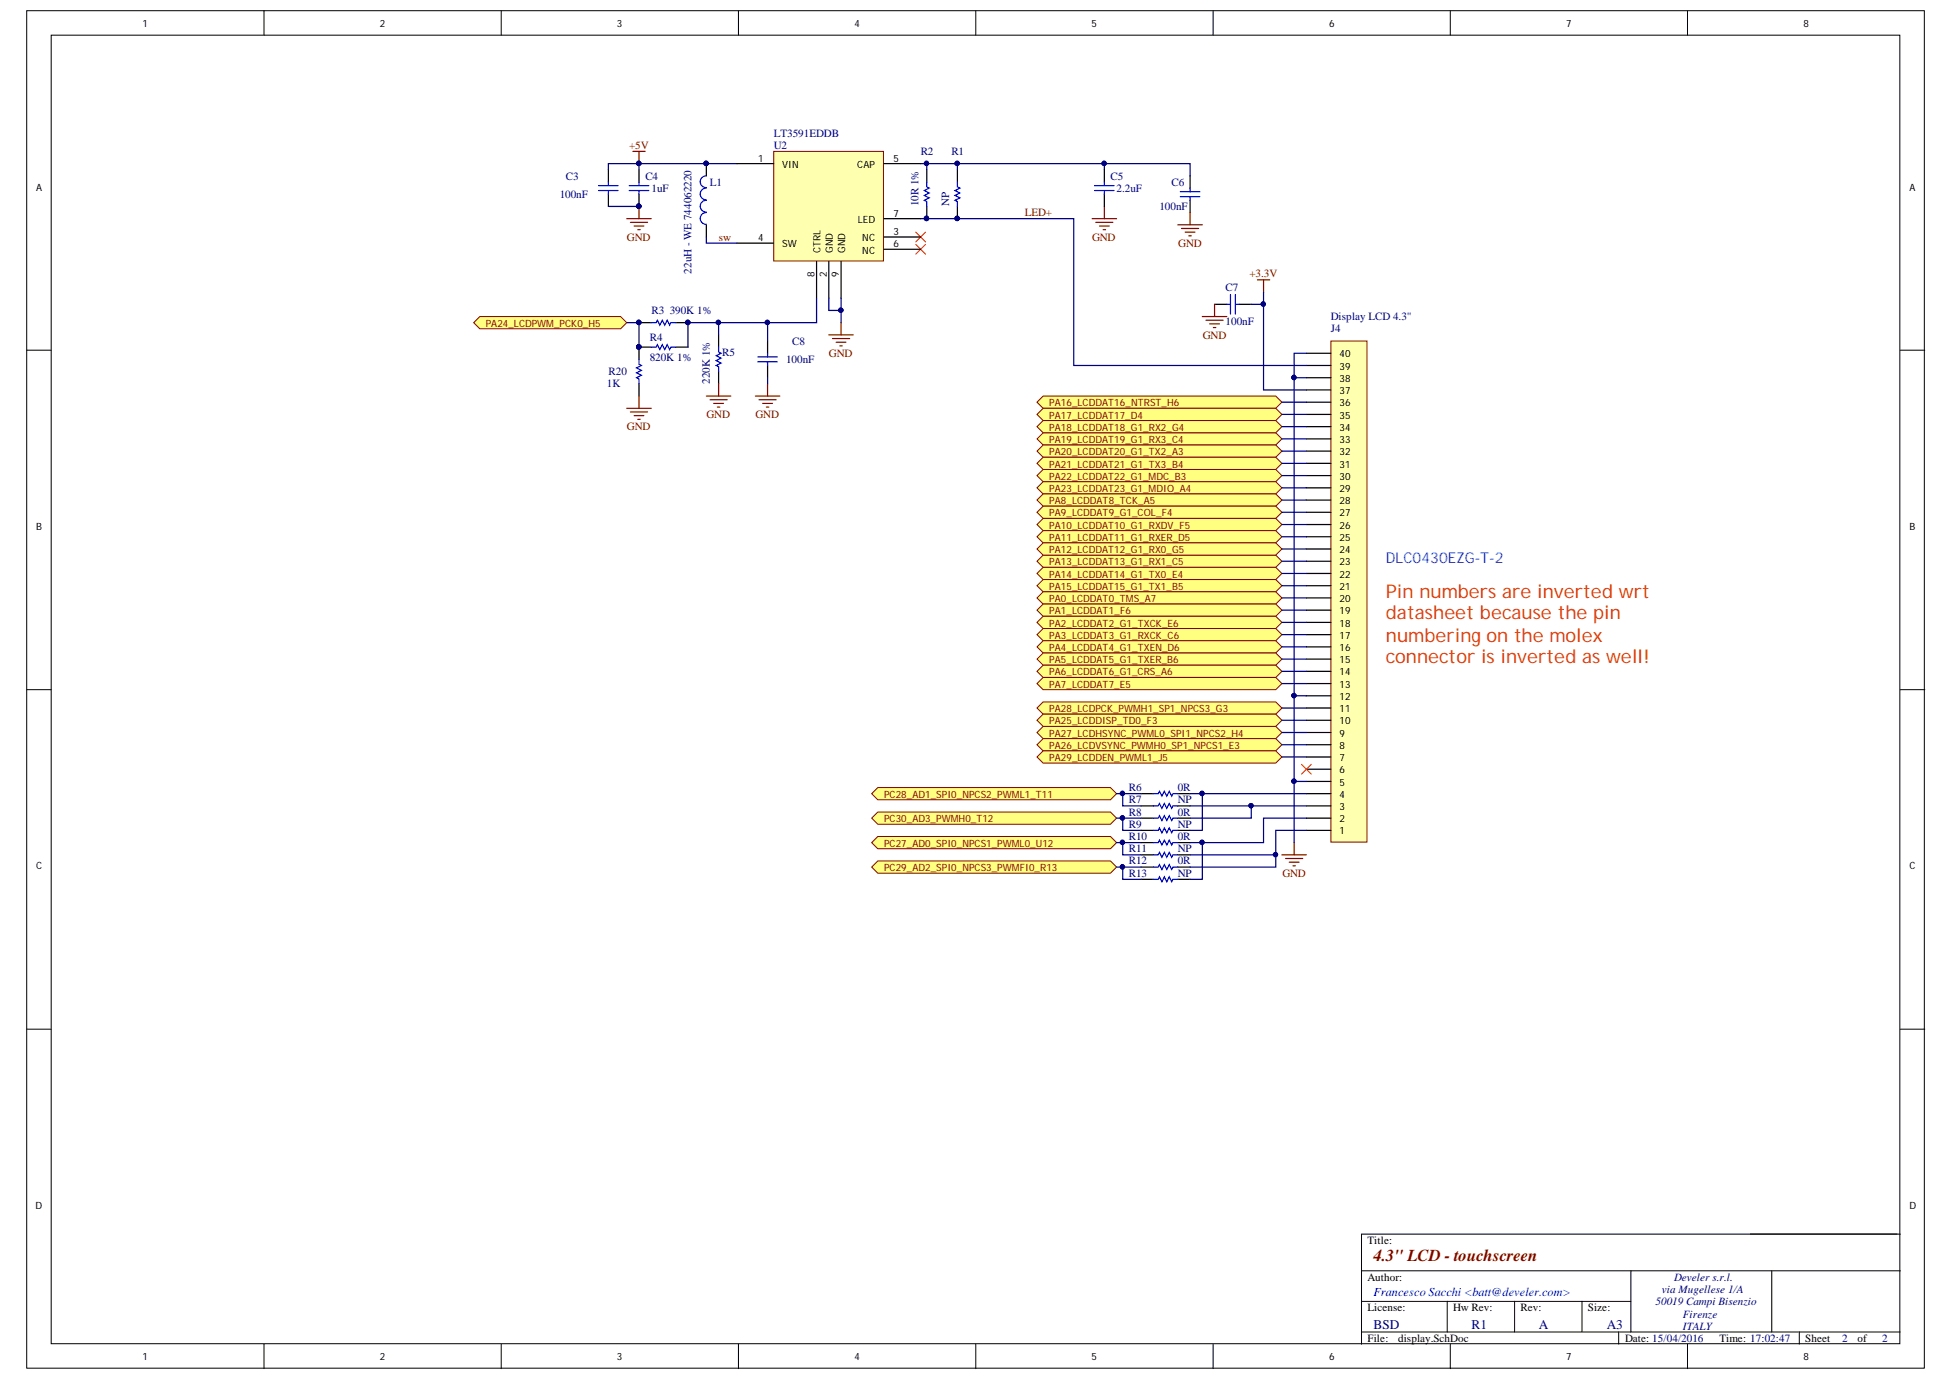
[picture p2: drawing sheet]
<svg xmlns="http://www.w3.org/2000/svg" width="297mm" height="210mm" viewBox="0 0 297 210" stroke-linecap="round" stroke-linejoin="round" font-family="sans-serif">
<defs><g id="words">
<g font-size="2.9" fill="#f30">
<text x="210.7" y="90.8">Pin numbers are inverted wrt</text>
<text x="210.7" y="94.1">datasheet because the pin</text>
<text x="210.7" y="97.5">numbering on the molex</text>
<text x="210.7" y="100.8">connector is inverted as well!</text>
</g>
<text font-size="2.5" fill="#800000" x="208.8" y="191.6">4.3&quot; LCD - touchscreen</text>
<text font-size="2.3" fill="#06f" x="210.7" y="85.5">DLC0430EZG-T-2</text>
<g font-size="2" fill="#000080">
<text x="208.8" y="202">BSD</text>
<text x="223.7" y="202">R1</text>
<text x="233.9" y="202">A</text>
<text x="244.2" y="202">A3</text>
</g>
<text font-size="1.9" fill="#00f" x="208.8" y="197">Francesco Sacchi &lt;batt@develer.com&gt;</text>
<g font-size="1.7" fill="#800000">
<text x="95.7" y="22.6">+5V</text>
<text x="155.8" y="32.9">LED+</text>
<text x="95.3" y="36.6">GND</text>
<text x="109.3" y="36.6">sw</text>
<text x="166" y="36.6">GND</text>
<text x="179.1" y="37.5">GND</text>
<text x="189.9" y="42.2">+3.3V</text>
<text x="182.8" y="51.5">GND</text>
<text x="126" y="54.3">GND</text>
<text x="95.3" y="65.4">GND</text>
<text x="107.4" y="63.5">GND</text>
<text x="114.8" y="63.5">GND</text>
<text x="194.9" y="133.3">GND</text>
</g>
<g font-size="1.7" fill="#000080">
<text x="117.6" y="22.6">U2</text>
<text x="117.6" y="20.8">LT3591EDDB</text>
<text x="140" y="23.6">R2</text>
<text x="144.6" y="23.6">R1</text>
<text x="86" y="27.3">C3</text>
<text x="98.1" y="27.3">C4</text>
<text x="99" y="29.2">1uF</text>
<text x="107.9" y="28.2">L1</text>
<text x="168.8" y="27.3">C5</text>
<text x="169.7" y="29.2">2.2uF</text>
<text x="178.1" y="28.2">C6</text>
<text x="85.1" y="30.1">100nF</text>
<text x="139.6" y="31.4" transform="rotate(-90 139.6 31.4)">10R 1%</text>
<text x="144.3" y="31.4" transform="rotate(-90 144.3 31.4)">NP</text>
<text x="176.2" y="31.9">100nF</text>
<text x="105.1" y="41.6" transform="rotate(-90 105.1 41.6)">22uH - WE 744062220</text>
<text x="99" y="47.7">R3</text>
<text x="101.8" y="47.7">390K 1%</text>
<text x="186.3" y="44.2">C7</text>
<text x="98.8" y="51.8">R4</text>
<text x="120.4" y="52.4">C8</text>
<text x="186.3" y="49.4">100nF</text>
<text x="202.3" y="50.5">J4</text>
<text x="202.3" y="48.7">Display LCD 4.3''</text>
<text x="92.3" y="58.9">1K</text>
<text x="92.5" y="57">R20</text>
<text x="98.8" y="54.8">820K 1%</text>
<text x="107.9" y="58.3" transform="rotate(-90 107.9 58.3)">220K 1%</text>
<text x="109.8" y="54.1">R5</text>
<text x="119.5" y="55.2">100nF</text>
<text x="171.6" y="120.2">R6</text>
<text x="171.6" y="122.1">R7</text>
<text x="171.6" y="124">R8</text>
<text x="171.6" y="125.8">R9</text>
<text x="179" y="120.2">0R</text>
<text x="179" y="122.1">NP</text>
<text x="179" y="124">0R</text>
<text x="179" y="125.8">NP</text>
<text x="171.6" y="127.7">R10</text>
<text x="171.6" y="129.5">R11</text>
<text x="171.6" y="131.4">R12</text>
<text x="179" y="127.7">0R</text>
<text x="179" y="129.5">NP</text>
<text x="179" y="131.4">0R</text>
<text x="171.6" y="133.3">R13</text>
<text x="179" y="133.3">NP</text>
<text x="252.6" y="196.5">via Mugellese 1/A</text>
<text x="254.5" y="194.7">Develer s.r.l.</text>
<text x="251.7" y="198.4">50019 Campi Bisenzio</text>
<text x="255.8" y="200.3">Firenze</text>
<text x="255.8" y="202.1">ITALY</text>
<text x="280" y="204">2</text>
<text x="286.1" y="204">2</text>
</g>
<g font-size="1.7">
<text x="207.9" y="189.1">Title:</text>
<text x="207.9" y="194.7">Author:</text>
<text x="207.9" y="204">File:</text>
<text x="207.9" y="199.3">License:</text>
<text x="212.5" y="204">display.SchDoc</text>
<text x="220.9" y="199.3">Hw Rev:</text>
<text x="231.1" y="199.3">Rev:</text>
<text x="241.4" y="199.3">Size:</text>
<text x="247" y="204">Date: 15/04/2016</text>
<text x="261.4" y="204">Time: 17:02:47</text>
<text x="274.4" y="204">Sheet</text>
<text x="282.4" y="204">of</text>
</g>
<g font-size="1.5">
<text x="21.7" y="4.1">1</text>
<text x="57.8" y="4.1">2</text>
<text x="93.8" y="4.1">3</text>
<text x="129.9" y="4.1">4</text>
<text x="165.9" y="4.1">5</text>
<text x="202" y="4.1">6</text>
<text x="238.1" y="4.1">7</text>
<text x="274.2" y="4.1">8</text>
<text x="5.5" y="29">A</text>
<text x="115.3" y="24.6">1</text>
<text x="118.9" y="25.5">VIN</text>
<text x="130.3" y="25.5">CAP</text>
<text x="135.8" y="24.6">5</text>
<text x="290.3" y="29">A</text>
<text x="130.4" y="33.9">LED</text>
<text x="135.8" y="33">7</text>
<text x="135.8" y="35.7">3</text>
<text x="115.3" y="36.7">4</text>
<text x="118.9" y="37.6">SW</text>
<text x="124.7" y="38.4" transform="rotate(-90 124.7 38.4)">CTRL</text>
<text x="126.6" y="38.4" transform="rotate(-90 126.6 38.4)">GND</text>
<text x="128.5" y="38.4" transform="rotate(-90 128.5 38.4)">GND</text>
<text x="131.1" y="36.7">NC</text>
<text x="131.1" y="38.5">NC</text>
<text x="135.8" y="37.6">6</text>
<text x="123.8" y="42.1" transform="rotate(-90 123.8 42.1)">8</text>
<text x="125.7" y="42.1" transform="rotate(-90 125.7 42.1)">2</text>
<text x="127.5" y="42.1" transform="rotate(-90 127.5 42.1)">9</text>
<text x="203.6" y="59.9">37</text>
<text x="203.6" y="58.1">38</text>
<text x="203.6" y="56.2">39</text>
<text x="203.6" y="54.3">40</text>
<text x="203.6" y="65.5">34</text>
<text x="203.6" y="63.6">35</text>
<text x="203.6" y="61.8">36</text>
<text x="203.6" y="71.1">31</text>
<text x="203.6" y="69.2">32</text>
<text x="203.6" y="67.3">33</text>
<text x="203.6" y="76.6">28</text>
<text x="203.6" y="74.8">29</text>
<text x="203.6" y="72.9">30</text>
<text x="5.5" y="80.5">B</text>
<text x="203.6" y="82.2">25</text>
<text x="203.6" y="80.4">26</text>
<text x="203.6" y="78.5">27</text>
<text x="290.3" y="80.5">B</text>
<text x="203.6" y="89.7">21</text>
<text x="203.6" y="87.8">22</text>
<text x="203.6" y="85.9">23</text>
<text x="203.6" y="84.1">24</text>
<text x="203.6" y="95.2">18</text>
<text x="203.6" y="93.4">19</text>
<text x="203.6" y="91.5">20</text>
<text x="203.6" y="100.8">15</text>
<text x="203.6" y="98.9">16</text>
<text x="203.6" y="97.1">17</text>
<text x="203.6" y="106.4">12</text>
<text x="203.6" y="104.5">13</text>
<text x="203.6" y="102.7">14</text>
<text x="203.6" y="113.8">8</text>
<text x="203.6" y="112">9</text>
<text x="203.6" y="110.1">10</text>
<text x="203.6" y="108.2">11</text>
<text x="203.6" y="119.4">5</text>
<text x="203.6" y="117.5">6</text>
<text x="203.6" y="115.7">7</text>
<text x="203.6" y="125">2</text>
<text x="203.6" y="123.1">3</text>
<text x="203.6" y="121.3">4</text>
<text x="203.6" y="126.8">1</text>
<text x="5.5" y="132.2">C</text>
<text x="290.3" y="132.2">C</text>
<text x="5.4" y="183.8">D</text>
<text x="290.3" y="183.8">D</text>
<text x="21.7" y="206.8">1</text>
<text x="57.8" y="206.8">2</text>
<text x="93.8" y="206.8">3</text>
<text x="129.9" y="206.8">4</text>
<text x="165.9" y="206.8">5</text>
<text x="202" y="206.8">6</text>
<text x="238.1" y="206.8">7</text>
<text x="274.2" y="206.8">8</text>
</g>
<g font-size="1.5" fill="#800000">
<text x="73.8" y="49.7">PA24_LCDPWM_PCK0_H5</text>
<text x="159.5" y="61.8">PA16_LCDDAT16_NTRST_H6</text>
<text x="159.5" y="63.6">PA17_LCDDAT17_D4</text>
<text x="159.5" y="65.5">PA18_LCDDAT18_G1_RX2_G4</text>
<text x="159.5" y="67.3">PA19_LCDDAT19_G1_RX3_C4</text>
<text x="159.5" y="69.2">PA20_LCDDAT20_G1_TX2_A3</text>
<text x="159.5" y="71.1">PA21_LCDDAT21_G1_TX3_B4</text>
<text x="159.5" y="72.9">PA22_LCDDAT22_G1_MDC_B3</text>
<text x="159.5" y="74.8">PA23_LCDDAT23_G1_MDIO_A4</text>
<text x="159.5" y="76.6">PA8_LCDDAT8_TCK_A5</text>
<text x="159.5" y="78.5">PA9_LCDDAT9_G1_COL_F4</text>
<text x="159.5" y="80.4">PA10_LCDDAT10_G1_RXDV_F5</text>
<text x="159.5" y="82.2">PA11_LCDDAT11_G1_RXER_D5</text>
<text x="159.5" y="85.9">PA13_LCDDAT13_G1_RX1_C5</text>
<text x="159.5" y="84.1">PA12_LCDDAT12_G1_RX0_G5</text>
<text x="159.5" y="87.8">PA14_LCDDAT14_G1_TX0_E4</text>
<text x="159.5" y="89.7">PA15_LCDDAT15_G1_TX1_B5</text>
<text x="159.5" y="91.5">PA0_LCDDAT0_TMS_A7</text>
<text x="159.5" y="93.4">PA1_LCDDAT1_F6</text>
<text x="159.5" y="95.2">PA2_LCDDAT2_G1_TXCK_E6</text>
<text x="159.5" y="97.1">PA3_LCDDAT3_G1_RXCK_C6</text>
<text x="159.5" y="98.9">PA4_LCDDAT4_G1_TXEN_D6</text>
<text x="159.5" y="100.8">PA5_LCDDAT5_G1_TXER_B6</text>
<text x="159.5" y="102.7">PA6_LCDDAT6_G1_CRS_A6</text>
<text x="159.5" y="104.5">PA7_LCDDAT7_E5</text>
<text x="159.5" y="108.2">PA28_LCDPCK_PWMH1_SP1_NPCS3_G3</text>
<text x="159.5" y="112">PA27_LCDHSYNC_PWML0_SPI1_NPCS2_H4</text>
<text x="159.5" y="113.8">PA26_LCDVSYNC_PWMH0_SP1_NPCS1_E3</text>
<text x="159.5" y="110.1">PA25_LCDDISP_TD0_F3</text>
<text x="159.5" y="115.7">PA29_LCDDEN_PWML1_J5</text>
<text x="134.4" y="121.3">PC28_AD1_SPI0_NPCS2_PWML1_T11</text>
<text x="134.4" y="125">PC30_AD3_PWMH0_T12</text>
<text x="134.4" y="128.7">PC27_AD0_SPI0_NPCS1_PWML0_U12</text>
<text x="134.4" y="132.4">PC29_AD2_SPI0_NPCS3_PWMFI0_R13</text>
</g>
</g></defs>
<g fill="#fff" stroke="#000" stroke-width=".15">
<path d="M4.1 1.6h288.4v206.4h-288.4z"/>
<path d="M7.8 5.3h281v198.9h-281z"/>
</g>
<g fill="none" stroke="#000" stroke-width=".15">
<path d="M40.1 1.6v3.7M76.2 1.6v3.7M112.3 1.6v3.7M148.3 1.6v3.7M184.4 1.6v3.7M220.5 1.6v3.7M256.5 1.6v3.7M4.1 53.2h3.7M288.9 53.2h3.7M4.1 104.8h3.7M288.9 104.8h3.7M4.1 156.4h3.7"/>
<path d="M288.9 156.4h3.7M207 197.8h40.9M207 193.2h81.9M220 197.8v4.7M230.2 197.8v4.7M240.5 197.8v4.7M247.9 193.2v9.3M266.1 187.6h22.8M269.3 193.2v9.3M288.4 187.6h-81.4v16.7M40.1 204.3v3.7M76.2 204.3v3.7"/>
<path d="M112.3 204.3v3.7M148.3 204.3v3.7M184.4 204.3v3.7M207 202.5h81.9M220.5 204.3v3.7M246.1 202.5v1.8M256.5 204.3v3.7M273.5 202.5v1.8"/>
</g>
<path d="M191.1 42.5h1.9M192.1 42.5v1.9" fill="none" stroke="#800000" stroke-width=".19"/>
<g fill="#ffff80" stroke="#800000" stroke-width=".15">
<path d="M132.5 128.1l.9-1h35.4l.9 1-.9 .9h-35.4z" fill-rule="evenodd"/>
<path d="M132.5 120.6l.9-.9h35.4l.9 .9-.9 1h-35.4z" fill-rule="evenodd"/>
<path d="M132.5 131.8l.9-.9h35.4l.9 .9-.9 .9h-35.4z" fill-rule="evenodd"/>
<path d="M132.5 124.4l.9-1h35.4l.9 1-.9 .9h-35.4z" fill-rule="evenodd"/>
</g>
<g fill="none" stroke="#000" stroke-width=".19">
<path d="M173.5 120.6h1.8M173.5 122.5h1.8M173.5 124.4h1.8M173.5 126.2h1.8M173.5 128.1h1.8M173.5 129.9h1.8M173.5 131.8h1.8M173.5 133.6h1.8M179 120.6h1.9M179 122.5h1.9M179 124.4h1.9M179 126.2h1.9"/>
<path d="M179 128.1h1.9M179 129.9h1.9M179 131.8h1.9M179 133.6h1.9"/>
</g>
<path d="M175.3 120.6h.8l.2-.3 .3 .7 .4-.7 .4 .7 .3-.7 .4 .7 .2-.4h.7M175.3 122.5h.8l.2-.4 .3 .8 .4-.8 .4 .8 .3-.8 .4 .8 .2-.4h.7M175.3 124.4h.8l.2-.4 .3 .7 .4-.7 .4 .7 .3-.7 .4 .7 .2-.3h.7M175.3 126.2h.8l.2-.4 .3 .8 .4-.8 .4 .8 .3-.8 .4 .8 .2-.4h.7M175.3 128.1h.8l.2-.4 .3 .7 .4-.7 .4 .7 .3-.7 .4 .7 .2-.3h.7M175.3 129.9h.8l.2-.3 .3 .7 .4-.7 .4 .7 .3-.7 .4 .7 .2-.4h.7M175.3 131.8h.8l.2-.4 .3 .8 .4-.8 .4 .8 .3-.8 .4 .8 .2-.4h.7M175.3 133.6h.8l.2-.3 .3 .7 .4-.7 .4 .7 .3-.7 .4 .7 .2-.4h.7" fill="none" stroke="#00f" stroke-width=".19"/>
<path d="M202.3 51.8h5.5v76.2h-5.5z" fill="#ffffb0" stroke="#800000" stroke-width=".15"/>
<g fill="none" stroke="#000" stroke-width=".19">
<path d="M198.6 59.3h3.7M198.6 57.4h3.7M198.6 55.6h3.7M198.6 53.7h3.7M198.6 79.7h3.7M198.6 77.9h3.7M198.6 76h3.7M198.6 74.1h3.7M198.6 72.3h3.7M198.6 70.4h3.7M198.6 68.6h3.7M198.6 66.7h3.7"/>
<path d="M198.6 64.8h3.7M198.6 63h3.7M198.6 61.1h3.7M198.6 98.3h3.7M198.6 96.5h3.7M198.6 94.6h3.7M198.6 92.7h3.7M198.6 90.9h3.7M198.6 89h3.7M198.6 87.2h3.7M198.6 85.3h3.7M198.6 83.4h3.7"/>
<path d="M198.6 81.6h3.7M198.6 118.8h3.7M198.6 116.9h3.7M198.6 115.1h3.7M198.6 113.2h3.7M198.6 111.3h3.7M198.6 109.5h3.7M198.6 107.6h3.7M198.6 105.8h3.7M198.6 103.9h3.7M198.6 102h3.7M198.6 100.2h3.7"/>
<path d="M198.6 126.2h3.7M198.6 124.4h3.7M198.6 122.5h3.7M198.6 120.6h3.7"/>
</g>
<path d="M194.9 129.9h3.7M195.4 130.5h2.6M196 131h1.5M196.5 131.6h.4M196.7 128.1v1.8" fill="none" stroke="#800000" stroke-width=".19"/>
<path d="M197.8 116.2l1.5 1.5M199.3 116.2l-1.5 1.5" fill="none" stroke="#f00" stroke-width=".15"/>
<g fill="#ffff80" stroke="#800000" stroke-width=".15">
<path d="M157.6 107.6l1-.9h35.3l1 .9-1 .9h-35.3z" fill-rule="evenodd"/>
<path d="M157.6 111.3l1-.9h35.3l1 .9-1 1h-35.3z" fill-rule="evenodd"/>
<path d="M157.6 113.2l1-.9h35.3l1 .9-1 .9h-35.3z" fill-rule="evenodd"/>
<path d="M157.6 109.5l1-1h35.3l1 1-1 .9h-35.3z" fill-rule="evenodd"/>
<path d="M157.6 115.1l1-1h35.3l1 1-1 .9h-35.3z" fill-rule="evenodd"/>
<path d="M157.6 61.1l1-.9h35.3l1 .9-1 1h-35.3z" fill-rule="evenodd"/>
<path d="M157.6 63l1-.9h35.3l1 .9-1 .9h-35.3z" fill-rule="evenodd"/>
<path d="M157.6 66.7l1-.9h35.3l1 .9-1 .9h-35.3z" fill-rule="evenodd"/>
<path d="M157.6 64.8l1-.9h35.3l1 .9-1 1h-35.3z" fill-rule="evenodd"/>
<path d="M157.6 68.6l1-1h35.3l1 1-1 .9h-35.3z" fill-rule="evenodd"/>
<path d="M157.6 72.3l1-.9h35.3l1 .9-1 .9h-35.3z" fill-rule="evenodd"/>
<path d="M157.6 70.4l1-.9h35.3l1 .9-1 1h-35.3z" fill-rule="evenodd"/>
<path d="M157.6 74.1l1-.9h35.3l1 .9-1 1h-35.3z" fill-rule="evenodd"/>
<path d="M157.6 76l1-.9h35.3l1 .9-1 .9h-35.3z" fill-rule="evenodd"/>
<path d="M157.6 77.9l1-1h35.3l1 1-1 .9h-35.3z" fill-rule="evenodd"/>
<path d="M157.6 79.7l1-.9h35.3l1 .9-1 1h-35.3z" fill-rule="evenodd"/>
<path d="M157.6 81.6l1-.9h35.3l1 .9-1 .9h-35.3z" fill-rule="evenodd"/>
<path d="M157.6 85.3l1-.9h35.3l1 .9-1 .9h-35.3z" fill-rule="evenodd"/>
<path d="M157.6 83.4l1-.9h35.3l1 .9-1 1h-35.3z" fill-rule="evenodd"/>
<path d="M157.6 87.2l1-1h35.3l1 1-1 .9h-35.3z" fill-rule="evenodd"/>
<path d="M157.6 89l1-.9h35.3l1 .9-1 1h-35.3z" fill-rule="evenodd"/>
<path d="M157.6 90.9l1-.9h35.3l1 .9-1 .9h-35.3z" fill-rule="evenodd"/>
<path d="M157.6 92.7l1-.9h35.3l1 .9-1 1h-35.3z" fill-rule="evenodd"/>
<path d="M157.6 94.6l1-.9h35.3l1 .9-1 .9h-35.3z" fill-rule="evenodd"/>
<path d="M157.6 96.5l1-1h35.3l1 1-1 .9h-35.3z" fill-rule="evenodd"/>
<path d="M157.6 98.3l1-.9h35.3l1 .9-1 .9h-35.3z" fill-rule="evenodd"/>
<path d="M157.6 100.2l1-1h35.3l1 1-1 .9h-35.3z" fill-rule="evenodd"/>
<path d="M157.6 102l1-.9h35.3l1 .9-1 1h-35.3z" fill-rule="evenodd"/>
<path d="M157.6 103.9l1-.9h35.3l1 .9-1 .9h-35.3z" fill-rule="evenodd"/>
</g>
<g fill="none" stroke="#000" stroke-width=".19">
<path d="M92.5 25.8v1.9M92.5 29.5v1.9M97.1 25.8v1.9M97.1 29.5v1.9M107.4 24.9v1.8M107.4 34.2v1.8M140.9 25.8v1.9M140.9 31.4v1.8M167.9 25.8v1.9M167.9 29.5v1.9M180.9 26.7v1.9M180.9 30.4v1.9"/>
<path d="M97.1 49h1.9M102.7 49h1.9M116.7 51.8v1.9M116.7 55.6v1.8M184.6 46.3h1.9M188.4 46.3h1.8"/>
</g>
<g fill="none" stroke="#00f" stroke-width=".19">
<path d="M91 28.2h3M91 29h3M92.5 27.7v.5M92.5 29v.5M95.6 28.2h3M95.6 29h3M97.1 27.7v.5M97.1 29v.5M107.4 32.3a.89 .89 0 0 0-1 .9 .89 .89 0 0 0 1 .9M107.4 30.4a.89 .89 0 0 0-1 .9 .89 .89 0 0 0 1 .9M107.4 28.6a.89 .89 0 0 0-1 .9 .89 .89 0 0 0 1 .9M107.4 26.7a.89 .89 0 0 0-1 .9 .89 .89 0 0 0 1 .9"/>
<path d="M140.9 27.7v.7l.4 .2-.8 .4 .8 .3-.8 .4 .8 .4-.8 .3 .4 .2v.8M166.4 28.2h3M166.4 29h3M167.9 27.7v.5M167.9 29v.5M179.4 29.1h3M179.4 29.9h3M180.9 28.6v.5M180.9 29.9v.5M99 49h.7l.2-.3 .4 .7 .4-.7 .3 .7 .4-.7 .4 .7 .2-.4h.7M115.2 54.3h3M115.2 55h3"/>
<path d="M116.7 53.7v.6M116.7 55v.6M186.5 46.3h.6M187.1 44.8v2.9M187.8 44.8v2.9M187.8 46.3h.6"/>
</g>
<g fill="none" stroke="#000080" stroke-width=".19">
<path d="M92.5 25.8v-.9h4.6v.9M92.5 31.4h4.6M97.1 24.9h14.9M140 24.9h.9v.9M140 33.2h.9M140.9 24.9h27v.9M167.9 24.9h13v1.8M190.2 46.3h1.9M192.1 44.4v14.9h6.5M198.6 53.7h-1.9v3.7M198.6 57.4h-1.9v70.7M194.9 61.1h3.7"/>
<path d="M194.9 63h3.7M194.9 64.8h3.7M194.9 66.7h3.7M194.9 68.6h3.7M194.9 70.4h3.7M194.9 72.3h3.7M194.9 74.1h3.7M194.9 76h3.7M194.9 77.9h3.7M194.9 79.7h3.7M194.9 81.6h3.7M194.9 83.4h3.7"/>
<path d="M194.9 85.3h3.7M194.9 87.2h3.7M194.9 89h3.7M194.9 90.9h3.7M194.9 92.7h3.7M194.9 94.6h3.7M194.9 96.5h3.7M194.9 98.3h3.7M194.9 107.6h3.7M194.9 111.3h3.7M194.9 113.2h3.7M194.9 109.5h3.7"/>
<path d="M194.9 115.1h3.7M194.9 100.2h3.7M194.9 102h3.7M194.9 103.9h3.7M196.7 105.8h1.9M196.7 118.8h1.9M169.7 124.4h1v1.8h2.8M169.7 128.1h1v1.8h2.8M169.7 131.8h1v1.8h2.8M169.7 120.6h1v1.9h2.8M170.7 124.4h2.8M170.7 128.1h2.8"/>
<path d="M170.7 131.8h2.8M170.7 120.6h2.8M180.9 120.6h17.7M180.9 122.5h9.3M180.9 129.9h13M182.8 120.6v5.6h-1.9M182.8 128.1v5.5h-1.9M198.6 126.2h-4.7v5.6h-13M198.6 124.4h-6.5v3.7h-11.2M198.6 122.5h-8.4v1.9h-9.3"/>
</g>
<g fill="#000080" stroke="#000080" stroke-width=".15">
<circle cx="196.7" cy="105.7" r=".33"/>
<circle cx="196.7" cy="118.7" r=".33"/>
<circle cx="196.7" cy="57.4" r=".33"/>
<circle cx="192" cy="46.2" r=".33"/>
<circle cx="182.7" cy="120.6" r=".33"/>
<circle cx="193.9" cy="129.9" r=".33"/>
<circle cx="182.7" cy="128" r=".33"/>
<circle cx="190.2" cy="122.5" r=".33"/>
<circle cx="170.6" cy="124.3" r=".33"/>
<circle cx="170.6" cy="128" r=".33"/>
<circle cx="170.6" cy="131.8" r=".33"/>
<circle cx="170.6" cy="120.6" r=".33"/>
<circle cx="140.8" cy="33.2" r=".33"/>
<circle cx="97.1" cy="31.3" r=".33"/>
<circle cx="107.3" cy="24.8" r=".33"/>
<circle cx="97.1" cy="49" r=".33"/>
<circle cx="104.5" cy="49" r=".33"/>
<circle cx="97.1" cy="24.8" r=".33"/>
<circle cx="140.8" cy="24.8" r=".33"/>
<circle cx="145.5" cy="24.8" r=".33"/>
<circle cx="167.8" cy="24.8" r=".33"/>
</g>
<g fill="none" stroke="#800000" stroke-width=".19">
<path d="M95.3 33.2h3.7M95.8 33.8h2.6M96.2 23h1.9M96.4 34.4h1.5M97 34.9h.3M97.1 23v1.9M97.1 31.4v1.8M166 33.2h3.7M166.6 33.8h2.6M167.1 34.4h1.5M167.7 34.9h.4M167.9 31.4v1.8"/>
<path d="M179 34.2h3.8M179.6 34.7h2.6M180.2 35.3h1.5M180.7 35.8h.4M180.9 32.3v1.9M116.7 58.3v1.9M126 50.9h3.7M126.6 51.5h2.6M127.1 52h1.5M127.7 52.6h.3M127.9 49v1.9M182.8 48.1h3.7"/>
<path d="M183.3 48.7h2.6M183.9 49.2h1.5M184.4 49.8h.4M184.6 46.3v1.8M114.8 60.2h3.7M115.4 60.8h2.6M115.9 61.3h1.5M116.5 61.9h.4"/>
</g>
<g fill="#fff" stroke="#fff" stroke-width=".15">
<path d="M210.7 88.1h40.9v13.9h-40.9z"/>
<path d="M210.7 83.4h22.3v3.7h-22.3z"/>
</g>
<path d="M139.2 35.3l1.5 1.5M139.2 37.1l1.5 1.5M140.7 35.3l-1.5 1.5M140.7 37.1l-1.5 1.5" fill="none" stroke="#f00" stroke-width=".15"/>
<path d="M117.6 23h16.7v16.7h-16.7z" fill="#ffffb0" stroke="#800000" stroke-width=".15"/>
<g fill="none" stroke="#000" stroke-width=".19">
<path d="M112 24.9h5.6M112 37h5.6M124.1 39.7v5.6M126 39.7v5.6M127.9 39.7v5.6M134.4 24.9h5.6M134.4 33.2h5.6M134.4 36h5.6M134.4 37.9h5.6M97.1 52.8h1.9M102.7 52.8h1.9M109.2 50.9v1.9"/>
<path d="M109.2 56.5v1.8"/>
</g>
<path d="M107.4 36v1h4.6M95.3 49h1.8v3.8M109.2 49v1.9M116.7 51.8v-2.8h-12.1v3.8M116.7 57.4v.9M124.1 45.3v3.7h-7.4M126 45.3v1.9h1.9v-1.9M127.9 47.2v1.8" fill="none" stroke="#000080" stroke-width=".19"/>
<g fill="#000080" stroke="#000080" stroke-width=".15">
<circle cx="127.8" cy="47.1" r=".33"/>
<circle cx="109.2" cy="49" r=".33"/>
<circle cx="116.6" cy="49" r=".33"/>
<circle cx="97.1" cy="52.7" r=".33"/>
<circle cx="104.5" cy="49" r=".33"/>
<circle cx="97.1" cy="49" r=".33"/>
</g>
<path d="M99 52.8h.7l.2-.4 .4 .7 .4-.7 .3 .7 .4-.7 .4 .7 .2-.3h.7M109.2 52.8v.7l.4 .2-.7 .4 .7 .3-.7 .4 .7 .4-.7 .4 .3 .1v.8" fill="none" stroke="#00f" stroke-width=".19"/>
<path d="M109.2 58.3v1.9M107.4 60.2h3.7M107.9 60.8h2.6M108.5 61.3h1.5M109.1 61.9h.3" fill="none" stroke="#800000" stroke-width=".19"/>
<path d="M72 49l.9-.9h21.4l1 .9-1 1h-21.4z" fill-rule="evenodd" fill="#ffff80" stroke="#800000" stroke-width=".15"/>
<path d="M140.9 33.2h22.3v22.4h35.4M145.5 24.9v.9" fill="none" stroke="#000080" stroke-width=".19"/>
<g fill="#000080" stroke="#000080" stroke-width=".15">
<circle cx="145.5" cy="33.2" r=".33"/>
<circle cx="140.8" cy="33.2" r=".33"/>
<circle cx="145.5" cy="24.8" r=".33"/>
<circle cx="97.1" cy="52.7" r=".33"/>
</g>
<path d="M145.5 25.8v1.9M145.5 31.4v1.8M97.1 52.8v1.8M97.1 58.3v1.9" fill="none" stroke="#000" stroke-width=".19"/>
<path d="M145.5 27.7v.7l.4 .2-.7 .4 .7 .3-.7 .4 .7 .4-.7 .3 .3 .2v.8M97.1 54.6v.8l.4 .2-.7 .3 .7 .4-.7 .4 .7 .3-.7 .4 .3 .2v.7" fill="none" stroke="#00f" stroke-width=".19"/>
<path d="M95.3 62.1h3.7M95.8 62.6h2.6M96.4 63.2h1.5M97 63.7h.3M97.1 60.2v1.9" fill="none" stroke="#800000" stroke-width=".19"/>
<use href="#words"/>
</svg>
